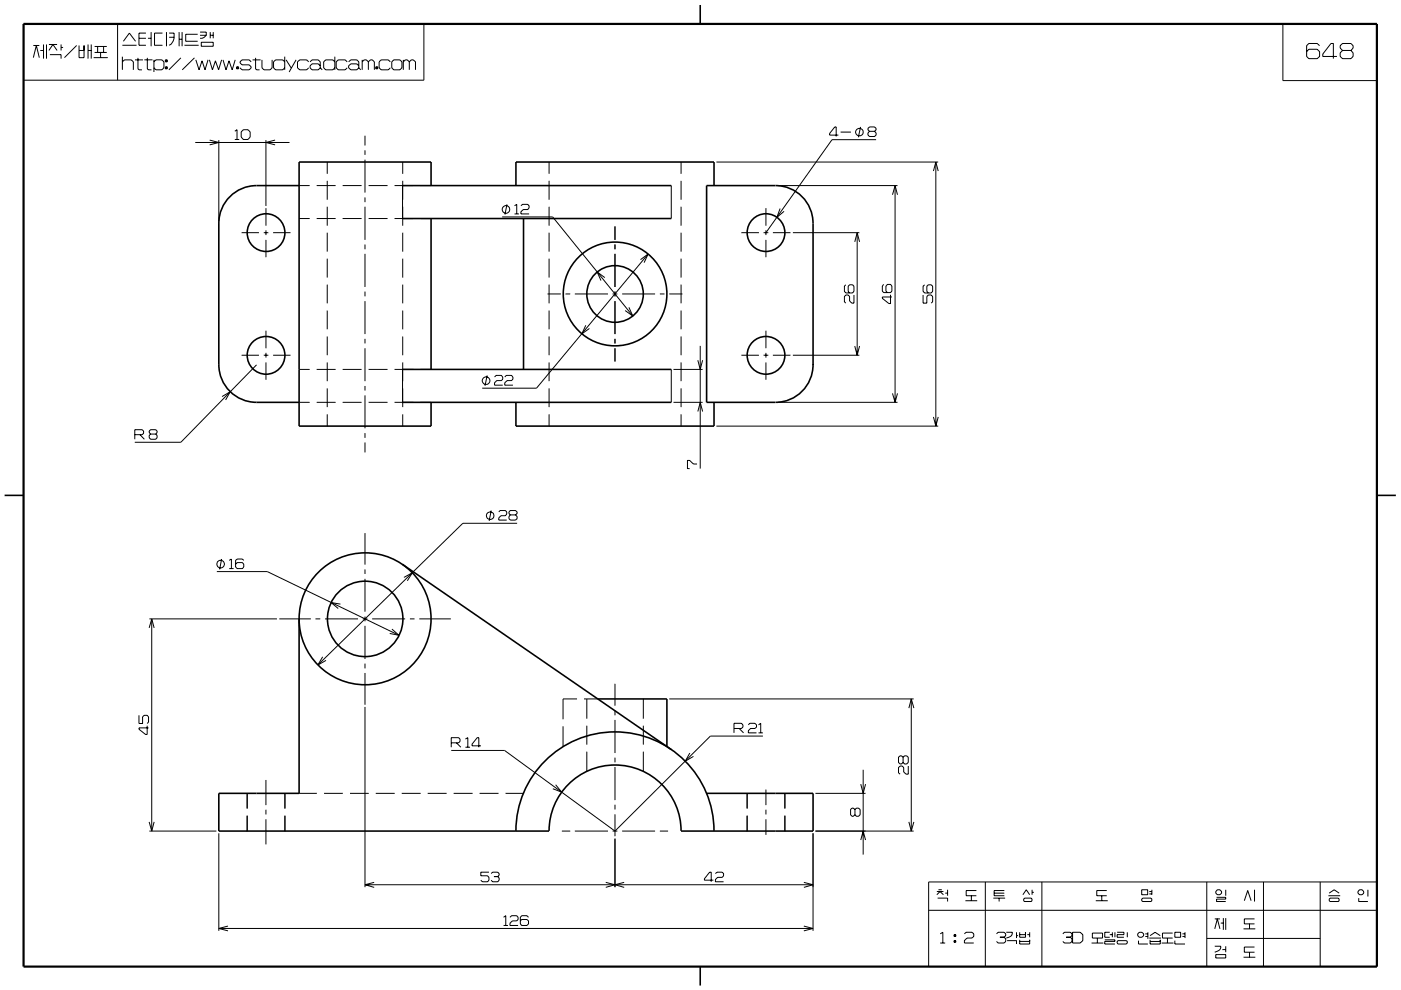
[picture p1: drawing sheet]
<svg xmlns="http://www.w3.org/2000/svg" width="297mm" height="210mm" viewBox="0 0 297 210" stroke-linecap="round" stroke-linejoin="round" font-family="sans-serif">
<g fill="none" stroke="#000" stroke-width=".21">
<path d="M5 5.1h84.9v11.9h-84.9zM7.1 9.6h1.2M7.1 12.2l.6-2.6 .6 2.6M8.5 10.7h.7M9.2 9.4v3M9.9 9.4v3M10.4 9.4h1.7M10.4 10.7l.8-1.3 .9 1.3M10.6 11.6h2.4v.8M13 9.4v1.3M13 10.1h.4M16.2 9.6l-2.5 2.6"/>
<path d="M16.8 10.7h1M16.8 9.6v2.6h1v-2.6M18.7 10.7h.6M18.7 9.4v3M19.3 9.4v3M19.9 12.2h3M20.1 9.9h2.5M20.1 11.1h2.5M20.7 9.9v1.2M21.3 11.1v1.1M22 9.9v1.2M24.9 5.1v11.9"/>
<path d="M25.9 9.6h3M25.9 13.1l.5-.4h1.5l.4 .4v1.7M25.9 12v2.8M26.2 8.8l1.2-1.8 1.3 1.8M28.6 12.7h1.7M29.2 12.3v2.3l.3 .2h.6M29.5 8.1h1.4M30.6 12.7h1.7M30.9 7h-1.4v2.6h1.4M31.2 12.3v2.3l.3 .2h.6M31.4 8.1h.6M32 6.8v3"/>
<path d="M32.6 13.1l.5-.4h1.2l.5 .4v1.3l-.5 .4h-1.2l-.5-.4M32.6 12.7v2.6M34.5 7h-1.7v2.6h1.7M35 12.7h.5v.4h-.5zM35 14.2h.5v.4h-.5zM35.3 12.7v.4M35.3 14.2v.4M35.3 6.8v3M35.9 7h1a2.28 2.28 0 0 1-1 2.6M35.9 7.9h1M38 6.8v3M38 8.3h.6"/>
<path d="M38.3 12.3l-2.5 2.5M38.6 6.8v3M39.1 9.6h3M41.2 12.3l-2.6 2.5M41.5 12.7l.7 2.1 .6-1.9 .7 1.9 .6-2.1M41.9 7.3h-2.5v1.5h2.5M42.4 6.8h1.3v.7M42.4 7.5h1.3M42.7 9h2.5v.8h-2.5zM43.7 7.5a1.39 1.39 0 0 1-1.3 .6M44.4 12.7l.6 2.1 .7-1.9 .6 1.9 .7-2.1M44.6 6.8v1.3"/>
<path d="M44.6 7.5h.6M45.2 6.8v1.3M47.3 12.7l.6 2.1 .7-1.9 .6 1.9 .7-2.1M50.2 14.2h.4v.4h-.4zM50.4 14.2v.4M53.3 13.1l-.5-.4h-1.5l-.4 .4v.2l.4 .5h1.5l.5 .4v.2l-.5 .4h-1.5l-.4-.4M53.5 12.7h1.7M54.2 12.3v2.3l.2 .2h.6M55.5 12.7v1.7l.5 .4h1.3l.4-.4v-1.7M60.4 13.1l-.5-.4h-1.5l-.4 .4v1.3l.4 .4h1.5l.5-.4M60.4 12v2.8M60.7 12.7l1 1.7"/>
<path d="M62.8 12.7l-1.5 2.6M65.4 13.1l-.4-.4h-1.5l-.4 .4v1.3l.4 .4h1.5l.4-.4M65.7 13.1l.5-.4h1.3l.4 .4v1.3M67.9 14l-.4-.5h-1.3l-.5 .5v.4l.5 .4h1.3l.4-.4M67.9 14.4l.4 .4M71 13.1l-.4-.4h-1.6l-.4 .4v1.3l.4 .4h1.6l.4-.4M71 12v2.8M73.6 13.1l-.4-.4h-1.5l-.4 .4v1.3l.4 .4h1.5l.4-.4M73.9 13.1l.5-.4h1.3l.4 .4v1.3M76.1 14l-.4-.5h-1.3l-.5 .5v.4l.5 .4h1.3l.4-.4M76.1 14.4l.4 .4M76.8 13.1l.4-.4h.5l.4 .4"/>
<path d="M76.8 12.7v2.1M78.1 13.1l.4-.4h.5l.4 .4v1.7M78.1 13.1v1.7M79.7 14.2h.4v.4h-.4zM79.9 14.2v.4M82.8 13.1l-.5-.4h-1.5l-.4 .4v1.3l.4 .4h1.5l.5-.4M83.5 12.7h1.3l.4 .4v1.3l-.4 .4h-1.3l-.4-.4v-1.3zM85.5 13.1l.4-.4h.5l.4 .4M85.5 12.7v2.1M86.8 13.1l.4-.4h.4l.5 .4v1.7M86.8 13.1v1.7M272 5.1h19.9v12h-19.9z"/>
<path d="M279.8 9.7l-.5-.5h-1.8l-.5 .5v2.3l.5 .4h1.8l.5-.4v-1l-.5-.6h-1.8l-.5 .6M283.5 12h-3v-.5l1.7-2.3h.5v3.2M284.6 10.7h1.8M284.6 10.7l-.5-.5v-.5l.5-.5h1.8l.5 .5v.5l-.5 .5M284.6 10.7l-.5 .5v.8l.5 .4h1.8l.5-.4v-.8l-.5-.5M41.4 30.2h20M44.4 29.7l2 .5-2 .5M46.4 29.7v17.2M49.8 27.8l.4-.3v2.1M49.8 29.6h.9M51.1 28l.5-.5h1l.4 .5v1.1l-.4 .5h-1l-.5-.5zM56.4 29.7v14"/>
<path d="M58.3 29.7l-1.9 .5 1.9 .5M63.4 39.4h2.3M67.1 39.4h4.1M69.4 34.4v2.5M69.4 38.3v4.1M72.6 39.4h4.1M77.4 28.8v2.1M77.4 31.9v.9M77.4 33.9v6.9M78.1 39.4h4.1M83.7 39.4h3.9M85.3 39.4v7"/>
<path d="M85.4 34.4v2.5M85.4 38.4v4M89.2 39.4h2.2M116.4 34.4v2.5M116.4 38.3v4.1M142.3 39.4v7M144.4 34.4v2.5M144.4 38.3v4.1M151.9 34.4h47M164.9 39.4h25.4M177.8 28.7h-1.9v-.4l1.1-1.4h.3v2M178.2 28h2.2"/>
<path d="M182.5 26.9l-.5 2.2M184.4 27.9l-.4-.3v-.4l.4-.3h1l.4 .3v.4l-.4 .3M184.4 27.9l-.4 .3v.5l.4 .3h1l.4-.3v-.5l-.4-.3M184.4 27.9h1M185.8 29.6h-9.4l-14 19.8M189.8 39.4v45.9M197.9 36.3l.5-1.9 .5 1.9M198.4 34.4v56M51.2 49.4h3.7M55.9 49.4h1M56.4 44.2v3.7M56.4 48.8v1.1"/>
<path d="M56.4 50.9v3.7M57.9 49.4h3.7M63.4 46.4h2.3M67.1 46.4h4.1M69.4 43.8v4.1M69.4 49.4v4M69.4 54.9v4M72.6 46.4h4.1M77.4 41.9v1M77.4 43.9v7M77.4 51.9v1M77.4 53.8v7.1"/>
<path d="M78.1 46.4h4.1M83.7 46.4h3.9M85.4 43.9v4M85.4 49.4v4M85.4 54.9v4M89.2 46.4h2.2M106.5 46h10.7l17 21M107.5 43.3l-.4 2.2M109.1 43.6l.5-.3v2.1M109.1 45.4h.9M110.4 43.6l.4-.3h1.1l.3 .3v.5l-.3 .3h-.9l-.6 .5v.5h1.8M116.4 43.8v4.1"/>
<path d="M116.4 49.4v4M116.4 54.9v4M128.2 58.9l-1.6-1.2 .8 1.8M130.4 53.8v7.1M130.4 48v2.9M130.4 51.9v1M135.8 55.1l1.6-1.2-.8 1.8M137.4 53.9l-23.7 28.4h-11.5M144.4 43.8v4.1M144.4 49.4v4M144.4 54.9v4M157.2 49.4h3.7"/>
<path d="M161.9 49.4h1M162.4 44.2v3.7M162.4 48.8v1.1M162.4 50.9v3.7M163.9 49.4h3.7M165.4 44.2l-.7 1.9 1.5-1.3M168.1 49.4h14.1M181.2 51.3l.5-1.9 .5 1.9M181.7 49.4v25.9M189.2 41.3l.6-1.9 .5 1.9M51.2 75.3h3.7M54.4 77.4l-16 16.4h-9.8"/>
<path d="M55.9 75.3h1M56.4 70.1v3.8M56.4 74.8v1.1M56.4 76.9v3.7M57.9 75.3h3.7M63.4 78.4h2.3M67.1 78.4h4.1M69.4 60.4v3.9M69.4 65.9v3.9M69.4 71.4v3.9M69.4 76.9v3.9M72.6 78.4h4.1"/>
<path d="M77.4 61.8v1.1M77.4 63.9v7M77.4 71.9v.9M77.4 73.9v6.9M78.1 78.4h4.1M83.6 78.4h4M85.3 78.4v6.9M85.4 60.4v3.9M85.4 65.9v3.9M85.4 71.4v3.9M85.4 76.9v4M89.2 78.4h2.2"/>
<path d="M103.3 79.6l-.5 2.2M104.9 80l.3-.4h1.1l.3 .4v.4l-.3 .3h-1l-.4 .5v.5h1.7M107 80l.4-.4h1.1l.3 .4v.4l-.3 .3h-1l-.5 .5v.5h1.8M116.1 62.3h2.8M116.4 60.4v3.9M116.4 65.9v3.9M116.4 71.4v3.9M116.4 76.9v3.9M119.9 62.3h1M121.9 62.3h7M124.2 69l-.8 1.8 1.6-1.1M129.9 62.3h1"/>
<path d="M130.4 61.8v1.1M130.4 63.9v7M130.4 71.9v.9M130.4 73.9v2.8M131.9 62.3h7M133.3 65.2l.9 1.8-1.7-1.1M139.9 62.3h1M141.9 62.3h2.8M142.3 78.4v6.9M142.8 78.4h6.2M144.4 60.4v3.9M144.4 65.9v3.9"/>
<path d="M144.4 71.4v3.9M144.4 76.9v3.9M148 76.4l.5 1.9 .5-1.9M148.5 73.4v26M157.2 75.3h3.7M161.9 75.3h1M162.4 70.1v3.8M162.4 74.8v1.1M162.4 76.9v3.7M163.9 75.3h3.7M168.1 75.3h14.1M179.3 60.4l-.3 .3v1.1l.3 .3h1.5l.3-.3v-1.1l-.3-.3h-.7l-.3 .3v1.1l.3 .3"/>
<path d="M181.1 62.6v1.7h-.5l-.5-.5v-.9l-.3-.3h-.5l-.3 .3v1.1l.3 .3M181.2 73.4l.5 1.9 .5-1.9M187.4 60.3l-.3 .4v1.1l.3 .3h1.4l.3-.3v-1.1l-.3-.4h-.6l-.4 .4v1.1l.4 .3M188.8 62.5v1.9h-.3l-1.4-1.1v-.3h2M195.7 62.6v1.7h.8v-1.4l.3-.3h.6l.3 .3v1.1l-.3 .3M196 60.4l-.3 .3v1.1l.3 .3h1.4l.3-.3v-1.1l-.3-.3h-.6l-.3 .3v1.1l.3 .3M28.6 92.2h1.5l.3-.3v-.5l-.3-.3h-1.5v2.1M29.7 92.2l.9 1M31.9 92.1l-.3-.4v-.3l.3-.3h1.1l.3 .3v.3l-.3 .4M31.9 92.1l-.3 .3v.4l.3 .4h1.1l.3-.4v-.4l-.3-.3M31.9 92.1h1.1M47.1 84.1l1.7-1-1 1.7"/>
<path d="M63.4 85.3h2.3M67.1 85.3h4.1M69.4 82.4v3.9M69.4 87.9v2.5M72.6 85.3h4.1M77.4 81.9v.9M77.4 83.9v6.9M77.4 91.9v1M77.4 93.8v2.2M78.1 85.3h4.1M83.7 85.3h3.9M85.4 82.4v4"/>
<path d="M85.4 87.9v2.5M89.2 85.3h2.2M116.4 82.4v3.9M116.4 87.9v2.5M142.8 85.3h6.2M144.4 82.4v3.9M144.4 87.9v2.5M147.8 98.4h-.8l-.8-.7h-.4v1.7h.4M148 87.3l.5-2 .5 2M151.9 90.4h47M164.9 85.3h25.4M189.2 83.4l.6 1.9 .5-1.9"/>
<path d="M197.9 88.4l.5 2 .5-2M47 118.6l-.4 2.2M48.6 118.9l.5-.3v2M51.7 118.9l-.3-.3h-1.1l-.4 .3v1.4l.4 .3h1.1l.3-.3v-.6l-.3-.4h-1.1l-.4 .4M77.4 113.1v6.7M85.3 119.7h.1M104.1 108.3l-.4 2.2M105.7 108.6l.3-.3h1.1l.3 .3v.4l-.3 .4h-.9l-.5 .4v.5h1.7M108.2 109.2l-.3-.3v-.3l.3-.3h1.1l.3 .3v.3l-.3 .3M108.2 109.2l-.3 .4v.4l.3 .3h1.1l.3-.3v-.4l-.3-.4M108.2 109.2h1.1M109.6 111h-11.5l-30.7 30.1"/>
<path d="M31.6 133.2l.6-1.9 .5 1.9M31.7 131.3h27M32.2 131.3v45M46 121.2h10.7l27.9 13.5M48.6 120.6h.9M59.2 131.3h6.7M66.9 131.3h1M68.4 139.3l-1 1.7 1.7-.9M68.9 131.3h7M72.2 128.1l-2-.3 1.5 1.3M76.9 131.3h1M77.4 120.8v.9"/>
<path d="M77.4 122.8v6.9M77.4 130.8v1M77.4 132.7v7.1M78.9 131.3h7M83.1 133.4l1.5 1.3-2-.3M85.6 122.5l1.8-1-1 1.7M86.9 131.3h1M88.9 131.3h6.7M29.5 151.7v1.8h.7v-1.4l.4-.4h.6l.3 .4v1.1l-.3 .3M31.2 153.9v1.9h-.3l-1.4-1.1v-.3h2M77.4 149.9v38.3M77.4 140.8v1"/>
<path d="M77.4 142.7v6.8M95.7 157.6h1.5l.3-.3v-.5l-.3-.3h-1.5v2M96.8 157.6l.9 .9M98.7 156.8l.5-.3v2M98.7 158.5h1M102 158.2h-1.9v-.3l1.1-1.4h.3v2M119.4 154v4.4M122.3 148.2h-2.9v4.4M123.8 148.2h2.9M124.4 148.2v4.2M124.4 153.9v4M124.4 159.4v4.2"/>
<path d="M130.4 145v4.7M130.4 150.7v1M130.4 152.7v7M136.4 148.2v4.2M136.4 153.9v4M136.4 159.4v4.2M141.4 158.4h.1M141.4 158.3v.1M141.9 148.2h51.8M142.3 159h.1M146.3 159.7l-1 1.8 1.7-1.1M155.6 154.5h1.6l.3-.3v-.4l-.3-.4h-1.6v2"/>
<path d="M156.7 154.5l.9 .9M158.7 153.8l.3-.4h1.1l.3 .4v.4l-.3 .3h-1l-.4 .5v.4h1.7M160.8 155.4h1M160.8 153.8l.5-.4v2M161.8 156.1h-11.2l-20.2 20.2-23.4-17.1h-11.3M192.7 150.2l.5-2 .6 2M193.2 148.2v28.1M31.6 174.3l.6 2 .5-2M31.7 176.3h14.2M46.4 176.7v20.7M52.4 168.3v3.2M52.4 173v3.3"/>
<path d="M56.4 165.4v5.4M56.4 171.7v1.1M56.4 173.8v5.3M60.4 168.3v3.2M60.4 173v3.3M63.4 168.3h3.8M68.7 168.3h4M74.2 168.3h4M79.7 168.3h4M85.2 168.3h4M90.7 168.3h4M96.2 168.3h4"/>
<path d="M101.7 168.3h4M107.2 168.3h3.8M117.8 166.5l1.3 1.5-1.9-.7M119.1 176.3h1.8M121.9 176.3h7M129.9 176.3h1M130.4 160.7v1M130.4 162.7v7M130.4 170.7v1M130.4 172.7v4.7M130.4 177.9v10.3M131.9 176.3h7"/>
<path d="M139.9 176.3h1.7M158.4 168.3v3.2M158.4 173v3.3M162.4 167.5v3.3M162.4 171.7v1.1M162.4 173.8v3.3M166.4 168.3v3.2M166.4 173v3.3M172.4 176.7v20.7M172.9 176.3h20.8M172.9 168.3h10.6M181.3 171.7l-.4-.3h-.3l-.3 .3v1.1l.3 .3h.3l.4-.3"/>
<path d="M181.3 171.7l.3-.3h.4l.4 .3v1.1l-.4 .3h-.4l-.3-.3M181.3 171.7v1.1M182.5 178.2l.5-1.9 .5 1.9M182.5 166.3l.5 2 .5-2M183 163.3v18M191.5 160.6l-.4-.3h-.3l-.3 .3v1.1l.3 .3h.3l.4-.3M191.5 160.6l.3-.3h.4l.4 .3v1.1l-.4 .3h-.4l-.3-.3M191.5 160.6v1.1M192.6 162.5v1.7h-.5l-.5-.5v-.9l-.3-.3h-.5l-.3 .3v1.1l.3 .3M192.7 174.3l.5 2 .6-2M46.4 196.9h126M48.3 196.4l-1.9 .5 1.9 .5"/>
<path d="M77.4 187.7h95M79.3 187.2l-1.9 .5 1.9 .5M103.7 185h-1.8v.8h1.5l.3 .3v.6l-.3 .3h-1.1l-.4-.3M104.1 185.3l.3-.3h1.1l.3 .3v.3l-.3 .3M104.7 185.9h.8M105.5 185.9l.3 .3v.5l-.3 .3h-1.1l-.3-.3M106.8 194.6l.4-.4v2.1M106.8 196.3h.9M108.1 194.6l.4-.4h1.1l.3 .4v.4l-.3 .3h-1l-.5 .5v.5h1.8M112.1 194.6l-.4-.4h-1.1l-.3 .4v1.4l.3 .3h1.1l.4-.3v-.7l-.4-.3h-1.1l-.3 .3M128.4 187.2l2 .5-2 .5M132.3 187.2l-1.9 .5 1.9 .5"/>
<path d="M151.3 186.7h-1.9v-.3l1.1-1.4h.3v2M151.7 185.3l.3-.3h1.1l.3 .3v.5l-.3 .3h-1l-.4 .5v.4h1.7M170.4 187.2l2 .5-2 .5M170.4 196.4l2 .5-2 .5M196.9 187.1h95v17.9h-95zM196.9 193.1h95M198.6 189.1h1.4M198.6 189.8l.7-.7 .7 .7M198.8 190.5h2.1v.7M199 188.7h.7M199.3 198.1l.6-.4v2.3M200.4 189.4h.5"/>
<path d="M200.9 188.7v1.3M202.3 199.5h.3v.4h-.3zM202.3 198.2h.3v.4h-.3zM202.4 198.2v.4M202.4 199.5v.4M204.5 198.1l.3-.4h1.3l.4 .4v.5l-.4 .4h-1.1l-.5 .5v.5h2M204.7 191h2.5M206 190v1M207 188.9h-2.1v1.1h2.1M208.9 187.1v17.9M210.6 190.5h2.5M210.8 189.4h2.1"/>
<path d="M211.3 198.1l.3-.4h1.3l.3 .4v.4l-.3 .3M211.8 190.5v.7M212 198.8h.9M212.9 198.8l.3 .3v.6l-.3 .3h-1.3l-.3-.3M212.9 188.9h-2.1v1.1h2.1M213.4 197.7h1.2a1.12 1.12 0 0 1-1.2 1.3M213.5 199.5h2v.7M215.5 197.7v1.3M215.5 198.5h.4M216.2 198.2h1.2M216.2 197.7v1.1h1.2v-1.1M216.2 199.3v.9h2.1v-.9"/>
<path d="M216.2 199.7h2.1M216.9 189.8l.7-1.1 .7 1.1M217.2 190.5h1.4l.2 .5-.2 .2h-1.4l-.2-.2zM217.8 198.2h.5M218.3 197.7v1.1M218.8 188.7v1.1M218.8 189.3h.4M220.9 187.1v17.9M225.3 198.1l.4-.4h1.2l.4 .4v.4l-.4 .3M226.1 198.8h.8M226.9 198.8l.4 .3v.6l-.4 .3h-1.2l-.4-.3M227.4 197.7h1.6l.6 .5v1.3l-.6 .5h-1.6z"/>
<path d="M231.6 197.9h2.2v1.1h-2.2zM232.3 191h2.6M232.7 199v1M233.6 190v1M234.2 199.3h2.2v.4h-2.2v.5h2.2M234.7 188.9h-2.2v1.1h2.2M235.3 198.2h.5M235.3 197.7h-1.1v1.1h1.1M235.8 197.7v1.1M236.4 197.7v1.1M236.9 197.7h1.4v.5h-1.4v.6h1.4M237 199.5h1.8l.2 .2v.3l-.2 .2h-1.8l-.1-.2v-.3z"/>
<path d="M239 197.7v1.1M241.4 199.5v.7h2M241.6 197.7h.5l.4 .4v.4l-.4 .3h-.5l-.4-.3v-.4zM242.1 188.7h1.2v1.1h-1.2zM242.1 190.7l.2-.2h1.7l.2 .5-.2 .2h-1.7l-.2-.2zM242.8 198.6h.6M242.8 198.1h.6M243.4 197.7v1.4M243.7 199h2.5M243.7 189.1h.5M243.7 189.6h.5M243.8 199.3v.9h2.2v-.9"/>
<path d="M243.8 199.7h2.2M243.8 198.5l1.1-.8 1.1 .8M244.2 188.7v1.1M247.5 199v1M248.6 197.9h-2.1v1.1h2.1M249.1 197.7h1.2v1.1h-1.2zM249.1 199.5v.7h2.1M250.7 198.6h.5M250.7 198.1h.5M251.2 197.7v1.3M255.9 199h24M255.9 187.1v17.9"/>
<path d="M257.6 194.9h1.1M257.6 197l.5-2.1 .6 2.1M257.9 190.3h2v.4h-2v.5h2M258.1 188.7h.6l.3 .4v.3l-.3 .4h-.6l-.3-.4v-.3zM258.8 195.8h.6M259.4 194.7v2.5M259.9 188.7v1.3M259.9 194.7v2.5M263.7 197h2.4M263.8 191l.7-2.1 .8 2.1M264.9 196v1M266 188.7v2.5"/>
<path d="M266 194.9h-2.2v1.1h2.2M267.9 187.1v17.9M279.9 187.1v17.9M281.6 190h2.5M281.8 189.4l1.1-.7 1 .7M282 190.5h1.8l.1 .5-.1 .2h-1.8l-.2-.2zM288.1 190.5v.7h1.9M288.2 188.7h.6l.3 .4v.3l-.3 .4h-.6l-.3-.4v-.3zM290 188.7v1.5M199.3 200h1.1M231.4 200h2.5M246.3 200h2.5"/>
<path d="M257.6 200.7h1.2a.91 .91 0 0 1-.7 1.1l-.5 .2M257.8 202.5h2.1v.7h-2.1zM259.2 201.4h.7M259.9 200.7v1.3M263.7 203h2.4M264.9 202v1M266 200.9h-2.2v1.1h2.2"/>
<circle cx="182.2" cy="28" r=".81"/>
<circle cx="107.3" cy="44.4" r=".81"/>
<circle cx="103.1" cy="80.7" r=".81"/>
<circle cx="46.8" cy="119.7" r=".81"/>
<circle cx="103.9" cy="109.4" r=".8"/>
</g>
<g fill="none" stroke="#000" stroke-width=".34">
<path d="M148.5 1.1v4M63.4 39.4h-9a8 8 0 0 0-8 8v30M85.3 39.4h57M91.4 39.4v-5h-28v56h28v-5.1M109.4 39.4v-5h42v5M164.4 39.4h-14.6v45.9h14.6M164.4 39.4a8 8 0 0 1 8 8v30M85.3 46.4h57M91.4 46.4v32M111 46.4v32M46.4 77.3a8 8 0 0 0 8 8h9M85.3 78.4h57"/>
<path d="M172.4 77.3a8 8 0 0 1-8 8M85.3 85.3h57M109.4 85.3v5.1h42v-5.1M1 105.1h4M85.3 119.7l57 39.3M291.9 105.1h4M63.4 131.3v37h-17v8h70M126.7 148.2h14.7M141.4 148.2v10.1M109.4 176.2a21 21 0 0 1 21-21 21 21 0 0 1 21 21M116.4 176.2a14 14 0 0 1 14-13.9 14 14 0 0 1 14 13.9M149.8 168.3h22.6v8h-28"/>
<path d="M148.5 205v4"/>
<circle cx="56.4" cy="49.3" r="4"/>
<circle cx="162.4" cy="49.3" r="4"/>
<circle cx="56.4" cy="75.4" r="4"/>
<circle cx="130.4" cy="62.4" r="11"/>
<circle cx="130.4" cy="62.3" r="6"/>
<circle cx="162.4" cy="75.4" r="4"/>
<circle cx="77.4" cy="131.2" r="14"/>
<circle cx="77.4" cy="131.3" r="8"/>
</g>
<path d="M5 5.1h286.9v199.9h-286.9z" fill="none" stroke="#000" stroke-width=".47"/>
</svg>
